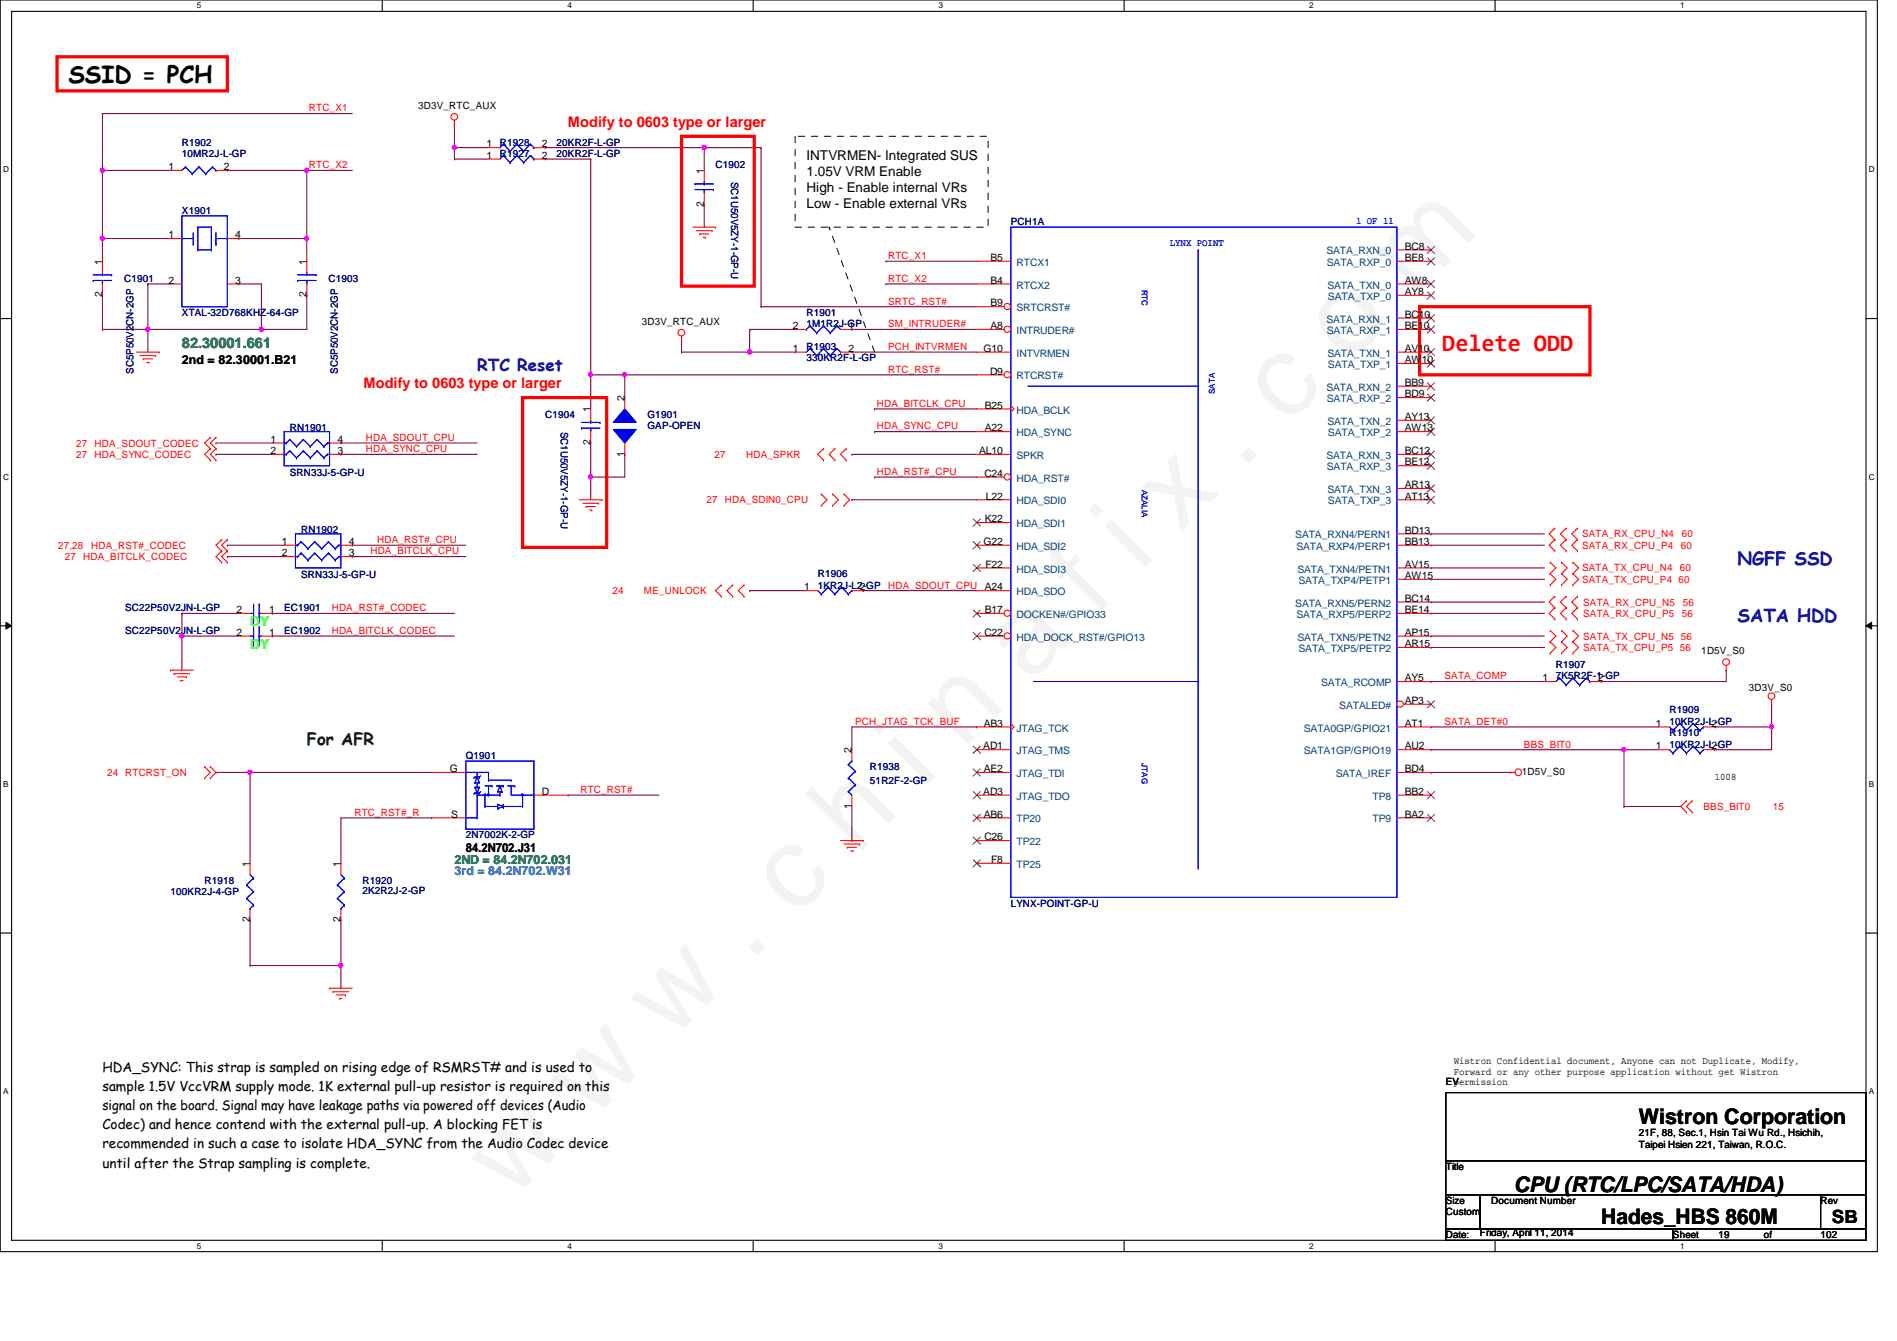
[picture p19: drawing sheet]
<svg xmlns="http://www.w3.org/2000/svg" width="297mm" height="210mm" viewBox="0 0 297 210" stroke-linecap="round" stroke-linejoin="round" font-family="sans-serif">
<defs><g id="words">
<text font-size="17.6" fill="#f0f" x="80.1" y="188" transform="rotate(-45 80.1 188)">w w w . c h i n a f i x . c o m</text>
<text font-size="3.7" x="10.7" y="13">SSID = PCH</text>
<text font-size="3.7" fill="#f00" x="225.8" y="55">Delete ODD</text>
<g font-size="3.3">
<text x="256.6" y="175.9">Wistron Corporation</text>
<text x="237.1" y="186.5">CPU (RTC/LPC/SATA/HDA)</text>
<text x="250.7" y="191.6">Hades_HBS 860M</text>
</g>
<g font-size="2.8" fill="#0000a0">
<text x="272.1" y="88.5">NGFF SSD</text>
<text x="272.1" y="97.4">SATA HDD</text>
</g>
<text font-size="2.8" x="286.8" y="191.4">SB</text>
<text font-size="2.6" fill="#0000a0" x="74.7" y="58">RTC Reset</text>
<text font-size="2.6" fill="#004000" x="48" y="116.7">For AFR</text>
<g font-size="2.3" fill="#f00">
<text x="88.9" y="19.9">Modify to 0603 type or larger</text>
<text x="56.9" y="60.8">Modify to 0603 type or larger</text>
</g>
<text font-size="2.3" fill="#008000" x="28.5" y="54.4">82.30001.661</text>
<g font-size="2.1">
<text x="126.3" y="25.1">INTVRMEN- Integrated SUS</text>
<text x="126.3" y="27.6">1.05V VRM Enable</text>
<text x="126.3" y="30.1">High - Enable internal VRs</text>
<text x="126.3" y="32.6">Low - Enable external VRs</text>
<text x="16" y="167.7">HDA_SYNC: This strap is sampled on rising edge of RSMRST# and is used to</text>
<text x="16" y="170.7">sample 1.5V VccVRM supply mode. 1K external pull-up resistor is required on this</text>
<text x="16" y="173.7">signal on the board. Signal may have leakage paths via powered off devices (Audio</text>
<text x="16" y="176.7">Codec) and hence contend with the external pull-up. A blocking FET is</text>
<text x="16" y="179.7">recommended in such a case to isolate HDA_SYNC from the Audio Codec device</text>
<text x="16" y="182.8">until after the Strap sampling is complete.</text>
</g>
<g font-size="2.1" fill="#0f0">
<text x="39.2" y="98">DY</text>
<text x="39.2" y="101.6">DY</text>
</g>
<g font-size="1.9">
<text x="28.5" y="56.9">2nd = 82.30001.B21</text>
<text x="72.9" y="133.4">84.2N702.J31</text>
</g>
<text font-size="1.9" fill="#008000" x="71.2" y="135.2">2ND = 84.2N702.031</text>
<text font-size="1.9" fill="#0080ff" x="71.2" y="136.9">3rd = 84.2N702.W31</text>
<g font-size="1.6" fill="#f00">
<text x="48.4" y="17.4">RTC_X1</text>
<text x="48.4" y="26.3">RTC_X2</text>
<text x="139.1" y="40.6">RTC_X1</text>
<text x="139.1" y="44.1">RTC_X2</text>
<text x="139.1" y="47.7">SRTC_RST#</text>
<text x="139.1" y="51.2">SM_INTRUDER#</text>
<text x="139.1" y="58.3">RTC_RST#</text>
<text x="139.1" y="54.8">PCH_INTVRMEN</text>
<text x="137.3" y="63.7">HDA_BITCLK_CPU</text>
<text x="11.9" y="69.9">27</text>
<text x="11.9" y="71.7">27</text>
<text x="14.8" y="69.9">HDA_SDOUT_CODEC</text>
<text x="14.8" y="71.7">HDA_SYNC_CODEC</text>
<text x="57.3" y="69">HDA_SDOUT_CPU</text>
<text x="57.3" y="70.8">HDA_SYNC_CPU</text>
<text x="111.9" y="71.7">27</text>
<text x="116.8" y="71.7">HDA_SPKR</text>
<text x="137.3" y="67.2">HDA_SYNC_CPU</text>
<text x="137.3" y="74.3">HDA_RST#_CPU</text>
<text x="110.6" y="78.8">27</text>
<text x="113.5" y="78.8">HDA_SDIN0_CPU</text>
<text x="9.1" y="85.9">27,28</text>
<text x="10.2" y="87.7">27</text>
<text x="13" y="87.7">HDA_BITCLK_CODEC</text>
<text x="14.3" y="85.9">HDA_RST#_CODEC</text>
<text x="58" y="86.8">HDA_BITCLK_CPU</text>
<text x="59.1" y="85">HDA_RST#_CPU</text>
<text x="247.7" y="84.1">SATA_RX_CPU_N4</text>
<text x="247.7" y="85.9">SATA_RX_CPU_P4</text>
<text x="247.7" y="89.5">SATA_TX_CPU_N4 60</text>
<text x="263.2" y="85.9">60</text>
<text x="263.4" y="84.1">60</text>
<text x="51.9" y="95.7">HDA_RST#_CODEC</text>
<text x="95.9" y="93">24</text>
<text x="100.8" y="93">ME_UNLOCK</text>
<text x="139.1" y="92.1">HDA_SDOUT_CPU</text>
<text x="247.7" y="91.2">SATA_TX_CPU_P4 60</text>
<text x="247.9" y="94.8">SATA_RX_CPU_N5</text>
<text x="263.5" y="94.8">56</text>
<text x="51.9" y="99.2">HDA_BITCLK_CODEC</text>
<text x="247.9" y="96.6">SATA_RX_CPU_P5</text>
<text x="247.9" y="100.1">SATA_TX_CPU_N5 56</text>
<text x="247.9" y="101.9">SATA_TX_CPU_P5 56</text>
<text x="263.4" y="96.6">56</text>
<text x="226.2" y="106.3">SATA_COMP</text>
<text x="133.9" y="113.5">PCH_JTAG_TCK_BUF</text>
<text x="226.2" y="113.5">SATA_DET#0</text>
<text x="238.6" y="117">BBS_BIT0</text>
<text x="16.8" y="121.5">24 RTCRST_ON</text>
<text x="90.9" y="124.1">RTC_RST#</text>
<text x="55.5" y="127.7">RTC_RST#_R</text>
<text x="266.7" y="126.8">BBS_BIT0</text>
<text x="277.6" y="126.8">15</text>
</g>
<g font-size="1.6">
<text x="65.5" y="17.1">3D3V_RTC_AUX</text>
<text x="76.2" y="23.1">1</text>
<text x="84.8" y="23.1">2</text>
<text x="26.4" y="26.6">1</text>
<text x="35" y="26.6">2</text>
<text x="76.2" y="24.8">1</text>
<text x="84.8" y="24.8">2</text>
<text x="110.2" y="27.2" transform="rotate(-90 110.2 27.2)">1</text>
<text x="110.2" y="32.3" transform="rotate(-90 110.2 32.3)">2</text>
<text x="16" y="41.4" transform="rotate(-90 16 41.4)">1</text>
<text x="26.4" y="37.3">1</text>
<text x="36.8" y="37.3">4</text>
<text x="48" y="41.4" transform="rotate(-90 48 41.4)">1</text>
<text x="155.1" y="40.9">B5</text>
<text x="220" y="40.9">BE8</text>
<text x="220" y="39.1">BC8</text>
<text x="16" y="46.6" transform="rotate(-90 16 46.6)">2</text>
<text x="26.4" y="44.4">2</text>
<text x="36.8" y="44.4">3</text>
<text x="48" y="46.6" transform="rotate(-90 48 46.6)">2</text>
<text x="155.1" y="48">B9</text>
<text x="155.1" y="44.4">B4</text>
<text x="220" y="46.2">AY8</text>
<text x="220" y="44.4">AW8</text>
<text x="100.5" y="50.9">3D3V_RTC_AUX</text>
<text x="124.2" y="51.5">2</text>
<text x="132.8" y="51.5">1</text>
<text x="155.1" y="51.5">A8</text>
<text x="220" y="49.7">BC10</text>
<text x="220" y="51.5">BE10</text>
<text x="124.2" y="55.1">1</text>
<text x="132.8" y="55.1">2</text>
<text x="154" y="55.1">G10</text>
<text x="155" y="58.6">D9</text>
<text x="220" y="56.9">AW10</text>
<text x="220" y="55.1">AV10</text>
<text x="92.5" y="64.6" transform="rotate(-90 92.5 64.6)">1</text>
<text x="97.8" y="62.8" transform="rotate(-90 97.8 62.8)">2</text>
<text x="154.2" y="64">B25</text>
<text x="220" y="65.7">AY13</text>
<text x="220" y="60.4">BB9</text>
<text x="220" y="62.2">BD9</text>
<text x="42.4" y="69.3">1</text>
<text x="42.4" y="71.1">2</text>
<text x="52.8" y="71.1">3</text>
<text x="52.8" y="69.3">4</text>
<text x="92.5" y="69.7" transform="rotate(-90 92.5 69.7)">2</text>
<text x="97.8" y="71.5" transform="rotate(-90 97.8 71.5)">1</text>
<text x="153.3" y="71.1">AL10</text>
<text x="154.2" y="67.5">A22</text>
<text x="220" y="71.1">BC12</text>
<text x="220" y="67.5">AW13</text>
<text x="154.1" y="74.6">C24</text>
<text x="220" y="72.9">BE12</text>
<text x="220" y="76.4">AR13</text>
<text x="154.2" y="81.7">K22</text>
<text x="154.4" y="78.2">L22</text>
<text x="220" y="83.5">BD13</text>
<text x="220" y="78.2">AT13</text>
<text x="44.2" y="85.3">1</text>
<text x="44.2" y="87.1">2</text>
<text x="54.6" y="87.1">3</text>
<text x="54.6" y="85.3">4</text>
<text x="154" y="85.3">G22</text>
<text x="154.3" y="88.9">F22</text>
<text x="220" y="88.9">AV15</text>
<text x="220" y="85.3">BB13</text>
<text x="37" y="96">2</text>
<text x="42.2" y="96">1</text>
<text x="125.9" y="92.4">1</text>
<text x="134.6" y="92.4">2</text>
<text x="154.2" y="92.4">A24</text>
<text x="154.2" y="96">B17</text>
<text x="220" y="96">BE14</text>
<text x="220" y="94.2">BC14</text>
<text x="220" y="90.6">AW15</text>
<text x="37" y="99.5">2</text>
<text x="42.2" y="99.5">1</text>
<text x="154.1" y="99.5">C22</text>
<text x="220" y="101.3">AR15</text>
<text x="220" y="99.5">AP15</text>
<text x="220" y="106.6">AY5</text>
<text x="241.5" y="106.6">1</text>
<text x="250.2" y="106.6">2</text>
<text x="266.4" y="102.4">1D5V_S0</text>
<text x="154" y="113.7">AB3</text>
<text x="220" y="113.7">AT1</text>
<text x="220" y="110.2">AP3</text>
<text x="259.3" y="113.7">1</text>
<text x="268" y="113.7">2</text>
<text x="273.9" y="108.1">3D3V_S0</text>
<text x="133.3" y="117.9" transform="rotate(-90 133.3 117.9)">2</text>
<text x="154" y="117.3">AD1</text>
<text x="220" y="117.3">AU2</text>
<text x="259.3" y="117.3">1</text>
<text x="268" y="117.3">2</text>
<text x="70.4" y="120.9">G</text>
<text x="84.8" y="124.4">D</text>
<text x="154" y="124.4">AD3</text>
<text x="154" y="120.9">AE2</text>
<text x="220" y="120.9">BD4</text>
<text x="220" y="124.4">BB2</text>
<text x="238.3" y="121.3">1D5V_S0</text>
<text x="268.5" y="122.1">1008</text>
<text x="70.7" y="128">S</text>
<text x="133.3" y="126.6" transform="rotate(-90 133.3 126.6)">1</text>
<text x="154" y="128">AB6</text>
<text x="154.1" y="131.5">C26</text>
<text x="220" y="128">BA2</text>
<text x="39.1" y="135.7" transform="rotate(-90 39.1 135.7)">1</text>
<text x="53.3" y="135.7" transform="rotate(-90 53.3 135.7)">1</text>
<text x="155.2" y="135.1">F8</text>
<text x="39.1" y="144.4" transform="rotate(-90 39.1 144.4)">2</text>
<text x="53.3" y="144.4" transform="rotate(-90 53.3 144.4)">2</text>
<text x="227.6" y="166.6">Wistron Confidential document, Anyone can not Duplicate, Modify,</text>
<text x="226.4" y="169.8">EV</text>
<text x="227.6" y="168.2">Forward or any other purpose application without get Wistron</text>
<text x="227.6" y="169.9">permission</text>
<text x="256.6" y="177.8">21F, 88, Sec.1, Hsin Tai Wu Rd., Hsichih,</text>
<text x="256.6" y="179.6">Taipei Hsien 221, Taiwan, R.O.C.</text>
<text x="226.4" y="183.1">Title</text>
<text x="226.4" y="188.5">Size</text>
<text x="226.4" y="190.2">Custom</text>
<text x="233.5" y="188.5">Document Number</text>
<text x="285.1" y="188.5">Rev</text>
<text x="226.4" y="193.8">Date:</text>
<text x="231.7" y="193.5">Friday, April 11, 2014</text>
<text x="262" y="193.8">Sheet</text>
<text x="269.1" y="193.8">19</text>
<text x="276.2" y="193.8">of</text>
<text x="285.1" y="193.8">102</text>
</g>
<g font-size="1.6" fill="#000080">
<text x="28.5" y="22.8">R1902</text>
<text x="78.3" y="22.8">R1928</text>
<text x="87.2" y="22.8">20KR2F-L-GP</text>
<text x="28.5" y="24.6">10MR2J-L-GP</text>
<text x="78.3" y="24.6">R1927</text>
<text x="87.2" y="24.6">20KR2F-L-GP</text>
<text x="112.1" y="26.3">C1902</text>
<text x="114.5" y="28.4" transform="rotate(90 114.5 28.4)">SC1U50V5ZY-1-GP-U</text>
<text x="28.5" y="33.4">X1901</text>
<text x="158.3" y="35.2">PCH1A</text>
<text x="19.4" y="44.1">C1901</text>
<text x="51.4" y="44.1">C1903</text>
<text x="28.5" y="49.4">XTAL-32D768KHZ-64-GP</text>
<text x="126.3" y="49.4">R1901</text>
<text x="126.3" y="51.2">1M1R2J-GP</text>
<text x="20.9" y="58.5" transform="rotate(-90 20.9 58.5)">SC5P50V2CN-2GP</text>
<text x="52.9" y="58.5" transform="rotate(-90 52.9 58.5)">SC5P50V2CN-2GP</text>
<text x="126.3" y="54.8">R1903</text>
<text x="126.3" y="56.6">330KR2F-L-GP</text>
<text x="85.4" y="65.4">C1904</text>
<text x="101.4" y="65.4">G1901</text>
<text x="45.4" y="67.4">RN1901</text>
<text x="87.8" y="67.6" transform="rotate(90 87.8 67.6)">SC1U50V5ZY-1-GP-U</text>
<text x="101.4" y="67.2">GAP-OPEN</text>
<text x="45.4" y="74.5">SRN33J-5-GP-U</text>
<text x="47.2" y="83.4">RN1902</text>
<text x="19.6" y="95.7">SC22P50V2JN-L-GP</text>
<text x="44.5" y="95.7">EC1901</text>
<text x="47.2" y="90.5">SRN33J-5-GP-U</text>
<text x="128.1" y="90.3">R1906</text>
<text x="128.1" y="92.1">1KR2J-L2-GP</text>
<text x="19.6" y="99.2">SC22P50V2JN-L-GP</text>
<text x="44.5" y="99.2">EC1902</text>
<text x="243.6" y="104.6">R1907</text>
<text x="243.6" y="106.3">7K5R2F-1-GP</text>
<text x="261.4" y="111.7">R1909</text>
<text x="261.4" y="113.5">10KR2J-L-GP</text>
<text x="72.9" y="118.8">Q1901</text>
<text x="261.4" y="115.2">R1910</text>
<text x="261.4" y="117">10KR2J-L-GP</text>
<text x="136.2" y="120.6">R1938</text>
<text x="136.2" y="122.7">51R2F-2-GP</text>
<text x="72.9" y="131.2">2N7002K-2-GP</text>
<text x="26.7" y="140.1">100KR2J-4-GP</text>
<text x="32" y="138.3">R1918</text>
<text x="56.8" y="138.3">R1920</text>
<text x="56.8" y="140">2K2R2J-2-GP</text>
<text x="158.3" y="141.9">LYNX-POINT-GP-U</text>
</g>
<g font-size="1.6" fill="#00f">
<text x="212.3" y="35">1 OF 11</text>
<text x="183.2" y="38.6">LYNX POINT</text>
</g>
<g font-size="1.6" fill="#004080">
<text x="159.2" y="41.6">RTCX1</text>
<text x="207.7" y="39.8">SATA_RXN_0</text>
<text x="207.8" y="41.6">SATA_RXP_0</text>
<text x="159.2" y="45.2">RTCX2</text>
<text x="207.9" y="45.2">SATA_TXN_0</text>
<text x="207.9" y="46.9">SATA_TXP_0</text>
<text x="159.2" y="52.3">INTRUDER#</text>
<text x="159.2" y="48.7">SRTCRST#</text>
<text x="207.7" y="50.5">SATA_RXN_1</text>
<text x="207.8" y="52.3">SATA_RXP_1</text>
<text x="159.2" y="59.4">RTCRST#</text>
<text x="159.2" y="55.8">INTVRMEN</text>
<text x="207.9" y="55.8">SATA_TXN_1</text>
<text x="207.9" y="57.6">SATA_TXP_1</text>
<text x="159.2" y="64.7">HDA_BCLK</text>
<text x="207.7" y="61.2">SATA_RXN_2</text>
<text x="207.8" y="62.9">SATA_RXP_2</text>
<text x="159.2" y="71.8">SPKR</text>
<text x="159.2" y="68.3">HDA_SYNC</text>
<text x="207.7" y="71.8">SATA_RXN_3</text>
<text x="207.9" y="66.5">SATA_TXN_2</text>
<text x="207.9" y="68.3">SATA_TXP_2</text>
<text x="159.2" y="75.4">HDA_RST#</text>
<text x="207.8" y="73.6">SATA_RXP_3</text>
<text x="207.9" y="77.2">SATA_TXN_3</text>
<text x="159.2" y="82.5">HDA_SDI1</text>
<text x="159.2" y="79">HDA_SDI0</text>
<text x="207.9" y="79">SATA_TXP_3</text>
<text x="159.2" y="86.1">HDA_SDI2</text>
<text x="159.2" y="89.6">HDA_SDI3</text>
<text x="202.8" y="84.3">SATA_RXN4/PERN1</text>
<text x="203" y="86.1">SATA_RXP4/PERP1</text>
<text x="203.2" y="89.6">SATA_TXN4/PETN1</text>
<text x="159.2" y="93.2">HDA_SDO</text>
<text x="202.8" y="95">SATA_RXN5/PERN2</text>
<text x="203.3" y="91.4">SATA_TXP4/PETP1</text>
<text x="159.2" y="100.3">HDA_DOCK_RST#/GPIO13</text>
<text x="159.2" y="96.7">DOCKEN#/GPIO33</text>
<text x="203" y="96.7">SATA_RXP5/PERP2</text>
<text x="203.2" y="100.3">SATA_TXN5/PETN2</text>
<text x="203.3" y="102.1">SATA_TXP5/PETP2</text>
<text x="206.9" y="107.4">SATA_RCOMP</text>
<text x="209.7" y="111">SATALED#</text>
<text x="159.2" y="118.1">JTAG_TMS</text>
<text x="159.2" y="114.5">JTAG_TCK</text>
<text x="204.2" y="114.5">SATA0GP/GPIO21</text>
<text x="204.2" y="118.1">SATA1GP/GPIO19</text>
<text x="159.2" y="121.6">JTAG_TDI</text>
<text x="159.2" y="125.2">JTAG_TDO</text>
<text x="209.2" y="121.6">SATA_IREF</text>
<text x="214.9" y="125.2">TP8</text>
<text x="159.2" y="128.7">TP20</text>
<text x="214.9" y="128.7">TP9</text>
<text x="159.2" y="135.8">TP25</text>
<text x="159.2" y="132.3">TP22</text>
</g>
<g font-size="1.3">
<text x="30.8" y="1.3">5</text>
<text x="88.9" y="1.3">4</text>
<text x="146.9" y="1.3">3</text>
<text x="205" y="1.3">2</text>
<text x="263.1" y="1.3">1</text>
<text x=".5" y="27">D</text>
<text x="292.6" y="27">D</text>
<text x=".5" y="75.1">C</text>
<text x="292.6" y="75.1">C</text>
<text x=".5" y="123.1">B</text>
<text x="292.6" y="123.1">B</text>
<text x=".5" y="171.2">A</text>
<text x="292.6" y="171.2">A</text>
<text x="30.8" y="195.5">5</text>
<text x="88.9" y="195.5">4</text>
<text x="146.9" y="195.5">3</text>
<text x="205" y="195.5">2</text>
<text x="263.1" y="195.5">1</text>
</g>
<g font-size="1.3" fill="#00f">
<text x="178.8" y="45.3" transform="rotate(90 178.8 45.3)">RTC</text>
<text x="190.2" y="61.7" transform="rotate(-90 190.2 61.7)">SATA</text>
<text x="178.8" y="76.6" transform="rotate(90 178.8 76.6)">AZALIA</text>
<text x="178.8" y="119.5" transform="rotate(90 178.8 119.5)">JTAG</text>
</g>
</g></defs>
<path d="M0 0h294v195.9h-294zM1.8 1.8h290.4v192.3h-290.4z" fill="none" stroke="#000" stroke-width=".17"/>
<g fill="#fff">
<path d="M30.8 .2h.7v1.4h-.7z"/>
<path d="M30.8 194.3h.7v1.4h-.7z"/>
</g>
<path d="M59.9 0v1.8M59.9 194.1v1.8" fill="none" stroke="#000" stroke-width=".17"/>
<g fill="#fff">
<path d="M88.9 .2h.6v1.4h-.6z"/>
<path d="M88.9 194.3h.6v1.4h-.6z"/>
</g>
<path d="M117.9 0v1.8M117.9 194.1v1.8" fill="none" stroke="#000" stroke-width=".17"/>
<g fill="#fff">
<path d="M146.9 .2h.7v1.4h-.7z"/>
<path d="M146.9 194.3h.7v1.4h-.7z"/>
</g>
<path d="M176 0v1.8M176 194.1v1.8" fill="none" stroke="#000" stroke-width=".17"/>
<g fill="#fff">
<path d="M205 .2h.7v1.4h-.7z"/>
<path d="M205 194.3h.7v1.4h-.7z"/>
</g>
<path d="M234.1 0v1.8M234.1 194.1v1.8" fill="none" stroke="#000" stroke-width=".17"/>
<g fill="#fff">
<path d="M263.1 .2h.7v1.4h-.7z"/>
<path d="M263.1 194.3h.7v1.4h-.7z"/>
<path d="M.5 25.8h.9v1.4h-.9z"/>
<path d="M292.6 25.8h.9v1.4h-.9z"/>
<path d="M.5 73.9h.9v1.4h-.9z"/>
<path d="M292.6 73.9h.9v1.4h-.9z"/>
</g>
<path d="M0 49.9h1.8M292.2 49.9h1.8" fill="none" stroke="#000" stroke-width=".17"/>
<g fill="#fff">
<path d="M.5 122h.8v1.4h-.8z"/>
<path d="M292.6 122h.9v1.4h-.9z"/>
</g>
<path d="M0 98h1.8M292.2 98h1.8" fill="none" stroke="#000" stroke-width=".17"/>
<path d="M.9 97.4l.9 .6-.9 .5zM292.2 98l.9-.6v1.1z" fill="#000"/>
<path d="M.9 97.4l.9 .6-.9 .5zM292.2 98l.9-.6v1.1z" fill="none" stroke="#000" stroke-width=".16"/>
<g fill="#fff">
<path d="M.5 170.1h.8v1.4h-.8z"/>
<path d="M292.6 170.1h.9v1.4h-.9z"/>
</g>
<path d="M0 146h1.8M292.2 146h1.8" fill="none" stroke="#000" stroke-width=".17"/>
<g fill="none" stroke="#800040" stroke-width=".17">
<path d="M92.5 24.9v33.8M33.8 69.3h.1M33.8 69.3h8.9M53.4 69.3h.1M53.4 69.3h21.3M28.5 96h.1M28.5 96h8.9M28.5 96v3.6M42.7 96h.1M42.7 96h28.5M224.1 117.3h30.2M250.7 106.7h.1"/>
<path d="M254.3 117.3h.1M254.3 117.3v8.9M270.3 104.9h.1M270.3 104.9v1.8h-19.6M33.8 120.9h.1M33.8 120.9h33.8M39.2 120.9h.1M39.2 120.9v14.2M254.3 126.2h.1M254.3 126.2h8.9M39.2 144h.1M39.2 144v7.1"/>
</g>
<circle cx="39.1" cy="120.9" r=".32" fill="#f0f"/>
<circle cx="39.1" cy="120.9" r=".32" fill="none" stroke="#f0f" stroke-width=".17"/>
<path d="M39.2 151.1h.1M53.4 144h.1M53.4 144v7.1h-14.2" fill="none" stroke="#800040" stroke-width=".17"/>
<circle cx="53.4" cy="151.1" r=".32" fill="#f0f"/>
<circle cx="53.4" cy="151.1" r=".32" fill="none" stroke="#f0f" stroke-width=".17"/>
<g fill="none" stroke="#800040" stroke-width=".17">
<path d="M16 17.8h.1M16 17.8v8.9M71.2 23.1h.1M71.2 23.1v1.8M119.2 23.1h.1M119.2 23.1v24.9M16 51.6h.1M23.2 44.4h.1M23.2 51.6h.1M23.2 44.4v7.2M40.9 44.4h.1M40.9 44.4v7.2h-24.9"/>
<path d="M48 46.2h.1M48 46.2v5.4M35.6 85.3h.1M35.6 87.1h.1M35.6 85.3h8.9M35.6 87.1h8.9M55.2 85.3h.1M55.2 87.1h.1M55.2 85.3h17.7M55.2 87.1h17.7M224.1 106.7h17.7M224.1 113.8h35.5"/>
<path d="M53.4 151.1h.1M53.4 151.1v3.6"/>
</g>
<circle cx="40.9" cy="51.5" r=".32" fill="#f0f"/>
<circle cx="40.9" cy="51.5" r=".32" fill="none" stroke="#f0f" stroke-width=".17"/>
<circle cx="23.1" cy="51.5" r=".32" fill="#f0f"/>
<circle cx="23.1" cy="51.5" r=".32" fill="none" stroke="#f0f" stroke-width=".17"/>
<path d="M16 17.8h.1M16 17.8h39.2M16 26.7h.1M16 37.3h.1M16 26.7h10.7M16 37.3v3.6M35.6 26.7h.1M35.6 26.7h19.6M48 26.7h.1" fill="none" stroke="#800040" stroke-width=".17"/>
<circle cx="16" cy="37.3" r=".32" fill="#f0f"/>
<circle cx="16" cy="37.3" r=".32" fill="none" stroke="#f0f" stroke-width=".17"/>
<path d="M48 37.3h.1M48 37.3v3.6" fill="none" stroke="#800040" stroke-width=".17"/>
<circle cx="48" cy="37.3" r=".32" fill="#f0f"/>
<circle cx="48" cy="37.3" r=".32" fill="none" stroke="#f0f" stroke-width=".17"/>
<path d="M48 26.7h.1M48 26.7v10.6M16 46.2h.1M16 46.2v5.4M23.2 51.6h.1M23.2 51.6v3.5M40.9 51.6h.1M40.9 51.6h7.1M97.8 58.7h55.1" fill="none" stroke="#800040" stroke-width=".17"/>
<circle cx="48" cy="26.6" r=".32" fill="#f0f"/>
<circle cx="48" cy="26.6" r=".32" fill="none" stroke="#f0f" stroke-width=".17"/>
<path d="M16 37.3h.1M16 26.7h.1M16 37.3h10.7M16 26.7v10.6M110.3 23.1h.1M110.3 23.1h8.9M23.2 44.4h.1M23.2 44.4h3.5" fill="none" stroke="#800040" stroke-width=".17"/>
<circle cx="16" cy="26.6" r=".32" fill="#f0f"/>
<circle cx="16" cy="26.6" r=".32" fill="none" stroke="#f0f" stroke-width=".17"/>
<path d="M71.2 19.6h.1M71.2 19.6v3.5M37.4 37.3h.1M37.4 37.3h10.6M71.2 23.1h.1M71.2 23.1h5.3M37.4 44.4h.1M37.4 44.4h3.5M119.2 48h33.7" fill="none" stroke="#800040" stroke-width=".17"/>
<circle cx="71.1" cy="23.1" r=".32" fill="#f0f"/>
<circle cx="71.1" cy="23.1" r=".32" fill="none" stroke="#f0f" stroke-width=".17"/>
<path d="M85.4 23.1h.1M85.4 23.1h24.9M110.3 23.1h.1M110.3 23.1v3.6" fill="none" stroke="#800040" stroke-width=".17"/>
<circle cx="110.3" cy="23.1" r=".32" fill="#f0f"/>
<circle cx="110.3" cy="23.1" r=".32" fill="none" stroke="#f0f" stroke-width=".17"/>
<path d="M254.3 117.3h.1M254.3 117.3h5.3M277.4 110.2h.1M277.4 110.2v3.6" fill="none" stroke="#800040" stroke-width=".17"/>
<circle cx="254.3" cy="117.3" r=".32" fill="#f0f"/>
<circle cx="254.3" cy="117.3" r=".32" fill="none" stroke="#f0f" stroke-width=".17"/>
<path d="M268.5 117.3h.1M277.4 113.8h.1M277.4 113.8v3.5h-8.9" fill="none" stroke="#800040" stroke-width=".17"/>
<circle cx="277.4" cy="113.8" r=".32" fill="#f0f"/>
<circle cx="277.4" cy="113.8" r=".32" fill="none" stroke="#f0f" stroke-width=".17"/>
<path d="M28.5 99.6h.1M28.5 99.6h8.9M42.7 99.6h.1M42.7 99.6h28.5" fill="none" stroke="#800040" stroke-width=".17"/>
<circle cx="28.5" cy="99.5" r=".32" fill="#f0f"/>
<circle cx="28.5" cy="99.5" r=".32" fill="none" stroke="#f0f" stroke-width=".17"/>
<g fill="none" stroke="#800040" stroke-width=".17">
<path d="M33.8 71.1h.1M33.8 71.1h8.9M53.4 71.1h.1M53.4 71.1h21.3M28.5 99.6h.1M28.5 99.6v5.3M224.1 88.9h17.7M224.1 90.7h17.7M224.1 83.6h17.7M224.1 85.3h17.7M224.1 99.6h17.7M224.1 94.2h17.7"/>
<path d="M224.1 96h17.7M224.1 101.3h17.7M268.5 113.8h.1M268.5 113.8h8.9M53.4 135.1h.1M67.6 128h-14.2v7.1"/>
</g>
<g fill="none" stroke="#f00" stroke-width=".17">
<path d="M71.2 19.6h.1M71.2 18.8v.8M26.7 26.7h1.8M26.7 37.3h1.8M33.8 26.7h1.8M35.6 37.3h1.8M76.5 23.1h1.8M83.6 23.1h1.8M16 40.9v1.8M16 44.4v1.8M21.4 55.1h3.5M21.9 55.7h2.5"/>
<path d="M22.4 56.2h.1M22.4 56.2h1.5M23 56.7h.3M23.3 56.7h.1M24.4 55.7h.1M24.9 55.1h.1M26.7 44.4h1.8M35.6 44.4h1.8M48 40.9v1.8M48 44.4v1.8M32.9 68.5h.1M32.9 70.2h.1"/>
<path d="M32.9 72h.1M32.9 68.5l-.9 .8 .9 .9M32.9 70.2l-.9 .9 .9 .9M33.8 68.5h.1M33.8 70.2h.1M33.8 72h.1M33.8 68.5l-.9 .8 .9 .9M33.8 70.2l-.9 .9 .9 .9M42.7 69.3h1.8M42.7 71.1h1.8M51.6 69.3h1.8M51.6 71.1h1.8"/>
<path d="M34.7 86.2h.1M34.7 88h.1M34.7 84.5h.1M34.7 86.2l-.9 .9 .9 .9M34.7 84.5l-.9 .8 .9 .9M35.6 86.2h.1M35.6 88h.1M35.6 84.5h.1M35.6 86.2l-.9 .9 .9 .9M35.6 84.5l-.9 .8 .9 .9M37.4 96h1.8M37.4 99.6h1.8"/>
<path d="M40.9 96h1.8M40.9 99.6h1.8M44.5 85.3h1.8M44.5 87.1h1.8M53.4 85.3h1.8M53.4 87.1h1.8M242.7 89.8h.1M242.7 88h.1M242.7 91.6h.1M242.7 98.7h.1M242.7 89.8l.9 .9-.9 .9M242.7 88l.9 .9-.9 .9"/>
<path d="M242.7 98.7l.9 .9-.9 .9M243.5 84.5h.1M243.5 82.7h.1M243.5 86.2h.1M243.5 95.1h.1M243.5 93.3h.1M243.5 96.9h.1M243.5 84.5l-.9 .8 .9 .9M243.5 82.7l-.9 .9 .9 .9M243.5 95.1l-.9 .9 .9 .9M243.5 93.3l-.9 .9 .9 .9M244.5 88h.1"/>
<path d="M244.5 89.8h.1M244.5 91.6h.1M244.5 98.7h.1M244.5 88l.9 .9-.9 .9M244.5 89.8l.9 .9-.9 .9M244.5 98.7l.9 .9-.9 .9M245.2 82.7h.1M245.2 84.5h.1M245.2 86.2h.1M245.2 93.3h.1M245.2 95.1h.1M245.2 96.9h.1"/>
<path d="M245.2 82.7l-.9 .9 .9 .9M245.2 84.5l-.9 .8 .9 .9M245.2 93.3l-.9 .9 .9 .9M245.2 95.1l-.9 .9 .9 .9M246.3 89.8h.1M246.3 88h.1M246.3 91.6h.1M246.3 98.7h.1M246.3 88l.9 .9-.9 .9M246.3 89.8l.9 .9-.9 .9M246.3 98.7l.9 .9-.9 .9M247 84.5h.1"/>
<path d="M247 82.7h.1M247 86.2h.1M247 95.1h.1M247 93.3h.1M247 96.9h.1M247 84.5l-.9 .8 .9 .9M247 82.7l-.9 .9 .9 .9M247 95.1l-.9 .9 .9 .9M247 93.3l-.9 .9 .9 .9M26.7 104.9h.1M26.7 104.9h3.6M27.3 105.5h.1"/>
<path d="M27.3 105.5h2.4M27.8 106h1.4M28.3 106.5h.1M28.3 106.5h.4M29.2 106h.1M241.8 106.7h1.8M242.7 100.5h.1M242.7 102.2h.1M242.7 100.5l.9 .8-.9 .9M244.5 100.5h.1M244.5 102.2h.1M244.5 100.5l.9 .8-.9 .9"/>
<path d="M246.3 100.5h.1M246.3 102.2h.1M246.3 100.5l.9 .8-.9 .9M249 106.7h1.7M259.6 117.3h1.8M259.6 113.8h1.8M266.7 117.3h1.8M266.7 113.8h1.8M270.3 104.9h.1M270.3 104.2v.7M277.4 110.2h.1M277.4 109.5v.7"/>
<path d="M32 120h.1M32 121.8h.1M32 120l.9 .9-.9 .9M32.9 121.8h.1M32.9 120h.1M32.9 120l.9 .9-.9 .9M39.2 135.1v1.8M53.4 135.1v1.8M264.1 125.3h.1M264.1 127.1h.1M264.1 125.3l-.9 .9 .9 .9M265 127.1h.1"/>
<path d="M265 125.3h.1M265 125.3l-.9 .9 .9 .9M39.2 142.2v1.8M51.6 154.7h.1M51.6 154.7h3.6M52.2 155.2h.1M52.2 155.2h2.4M52.7 155.7h1.4M53.2 156.3h.1M53.2 156.3h.3M53.4 142.2v1.8M54.1 155.7h.1"/>
<circle cx="71.1" cy="18.3" r=".52"/>
<circle cx="270.3" cy="103.6" r=".52"/>
<circle cx="277.4" cy="109" r=".52"/>
<circle cx="237.7" cy="120.9" r=".52"/>
</g>
<path d="M226.4 171h65.8v10.7h-65.8zM226.4 181.7h65.8v5.3h-65.8zM226.4 192.4h35.6v1.7h-35.6zM231.7 187h53.4v5.4h-53.4zM262 192.4h30.2v1.7h-30.2zM285.1 187h7.1v5.4h-7.1z" fill="none" stroke="#000" stroke-width=".17"/>
<path d="M124.5 21.3h30.2v14.3h-30.2z" fill="none" stroke="#000" stroke-width=".16" stroke-dasharray="1 1 1 1 1 1 1 1"/>
<path d="M8.9 8.9h26.7v5.3h-26.7zM106.7 21.3h11.4v23.5h-11.4zM222.3 48h26.7v10.7h-26.7z" fill="none" stroke="#f00" stroke-width=".51"/>
<g fill="none" stroke="#00f" stroke-width=".17">
<path d="M28.5 33.8h7.1v14.2h-7.1zM28.5 37.3h.1M28.5 37.3h1.8M29 26.1h.1M29 26.1l-.5 .6M29 26.1l1.1 1.1M30.1 27.2h.1M30.3 38.2h.1M30.3 36.4v1.8M31 39.1h.1M31 35.6h.1M31 35.6v3.5"/>
<path d="M31 35.6h2.1M31 39.1h2.1M31.2 26.1h.1M31.2 26.1l-1.1 1.1M31.2 26.1l1 1.1M32.2 27.2h.1M33.1 35.6h.1M33.1 39.1h.1M33.1 35.6v3.5M33.3 26.1h.1M33.3 26.1l-1.1 1.1M33.3 26.1l.5 .6"/>
<path d="M33.8 26.7h.1M33.8 38.2h.1M33.8 37.3h.1M33.8 36.4v1.8M33.8 37.3h1.8M78.8 22.6h.1M78.8 22.6l-.5 .5M78.8 22.6l1.1 1.1M79.9 23.7h.1M80.9 22.6h.1M80.9 22.6l-1 1.1M80.9 22.6l1.1 1.1"/>
<path d="M82 23.7h.1M83.1 22.6h.1M83.1 22.6l-1.1 1.1M83.1 22.6l.5 .5M83.6 23.1h.1M158.3 35.6h60.4v104.9h-60.4zM14.6 43.9h.1M14.6 43h2.9M14.6 43.9h2.9M16 43h.1M16 43.9h.1M16 42.7v.3"/>
<path d="M16 43.9v.5M17.5 43h.1M46.6 43.9h.1M46.6 43h2.9M46.6 43.9h2.9M48 43h.1M48 43.9h.1M48 42.7v.3M48 43.9v.5M49.5 43h.1M44.5 67.6h7.1v5.3h-7.1zM44.5 71.1h.1"/>
<path d="M44.5 69.3h.3M44.5 71.1h.3M44.8 69.3h.1M44.8 71.1h.1M45.4 68.8h.1M45.4 70.6h.1M45.4 68.8l-.6 .5M45.4 68.8l1 1.1M45.4 70.6l1 1.1M45.4 70.6l-.6 .5M46.4 69.9h.1M46.4 71.7h.1"/>
<path d="M47.5 68.8h.1M47.5 70.6h.1M47.5 68.8l-1.1 1.1M47.5 68.8l1.1 1.1M47.5 70.6l1.1 1.1M47.5 70.6l-1.1 1.1M48.6 69.9h.1M48.6 71.7h.1M49.7 68.8h.1M49.7 70.6h.1M49.7 68.8l-1.1 1.1M49.7 68.8l1 1.1"/>
<path d="M49.7 70.6l1 1.1M49.7 70.6l-1.1 1.1M50.7 69.9h.1M50.7 71.7h.1M51.3 69.3h.1M51.3 71.1h.1M51.3 69.3h.3M51.3 69.3l-.6 .6M51.3 71.1h.3M51.3 71.1l-.6 .6M51.6 69.3h.1M39.2 96h.5"/>
<path d="M39.2 99.6h.5M39.7 96h.1M39.7 97.5h.1M39.7 99.6h.1M39.7 94.6v2.9M39.7 98.1v2.9M40.6 96h.1M40.6 94.6h.1M40.6 99.6h.1M40.6 98.1h.1M40.6 96h.3M40.6 94.6v2.9"/>
<path d="M40.6 98.1v2.9M40.6 99.6h.3M46.3 83.6h7.1v5.3h-7.1zM46.3 87.1h.1M46.3 85.3h.3M46.3 87.1h.3M46.6 85.3h.1M46.6 87.1h.1M47.2 84.8h.1M47.2 86.6h.1M47.2 84.8l-.6 .5M47.2 84.8l1 1.1"/>
<path d="M47.2 86.6l1 1.1M47.2 86.6l-.6 .5M48.2 85.9h.1M48.2 87.7h.1M49.3 84.8h.1M49.3 86.6h.1M49.3 84.8l-1.1 1.1M49.3 84.8l1.1 1.1M49.3 86.6l1.1 1.1M49.3 86.6l-1.1 1.1M50.4 85.9h.1M50.4 87.7h.1"/>
<path d="M51.4 84.8h.1M51.4 86.6h.1M51.4 84.8l-1 1.1M51.4 84.8l1.1 1.1M51.4 86.6l1.1 1.1M51.4 86.6l-1 1.1M52.5 85.9h.1M52.5 87.7h.1M53 85.3h.1M53 87.1h.1M53 85.3h.4M53 85.3l-.5 .6"/>
<path d="M53 87.1h.4M53 87.1l-.5 .6M53.4 85.3h.1M39.7 101h.1M244.2 106.1h.1M244.2 106.1l-.6 .6M244.2 106.1l1 1.1M245.2 107.2h.1M246.3 106.1h.1M246.3 106.1l-1.1 1.1M246.3 106.1l1.1 1.1M247.4 107.2h.1"/>
<path d="M248.4 106.1h.1M248.4 106.1l-1 1.1M248.4 106.1l.6 .6M249 106.7h.1M261.4 117.3l.6 .6M261.4 113.8l.6 .5M262 117.9h.1M262 114.3h.1M263 116.8h.1M263 113.2h.1M263 116.8l-1 1.1M263 116.8l1.1 1.1"/>
<path d="M263 113.2l-1 1.1M263 113.2l1.1 1.1M264.1 117.9h.1M264.1 114.3h.1M265.1 116.8h.1M265.1 113.2h.1M265.1 116.8l-1 1.1M265.1 116.8l1.1 1.1M265.1 113.2l-1 1.1M265.1 113.2l1.1 1.1M266.2 117.9h.1M266.2 114.3h.1"/>
<path d="M266.7 117.3h.1M266.7 113.8h.1M266.7 117.3l-.5 .6M266.7 113.8l-.5 .5M38.6 138.5h.1M38.6 138.5l1.1 1.1M39.2 136.9l.5 .6M39.7 137.5h.1M39.7 139.6h.1M39.7 137.5l-1.1 1M39.7 139.6l-1.1 1M52.8 138.5h.1"/>
<path d="M52.8 138.5l1.1 1.1M53.4 136.9l.5 .6M53.9 137.5h.1M53.9 139.6h.1M53.9 137.5l-1.1 1M53.9 139.6l-1.1 1M38.6 140.6h.1M38.6 140.6l1.1 1.1M39.2 142.2h.1M39.7 141.7h.1M39.7 141.7l-.5 .5M52.8 140.6h.1"/>
<path d="M52.8 140.6l1.1 1.1M53.4 142.2h.1M53.9 141.7h.1M53.9 141.7l-.5 .5"/>
</g>
<path d="M187.6 39.1v96.9" fill="none" stroke="#00f" stroke-width=".16"/>
<circle cx="39.1" cy="120.9" r=".32" fill="#f0f"/>
<circle cx="39.1" cy="120.9" r=".32" fill="none" stroke="#f0f" stroke-width=".17"/>
<circle cx="53.4" cy="151.1" r=".32" fill="#f0f"/>
<circle cx="53.4" cy="151.1" r=".32" fill="none" stroke="#f0f" stroke-width=".17"/>
<circle cx="40.9" cy="51.5" r=".32" fill="#f0f"/>
<circle cx="40.9" cy="51.5" r=".32" fill="none" stroke="#f0f" stroke-width=".17"/>
<circle cx="23.1" cy="51.5" r=".32" fill="#f0f"/>
<circle cx="23.1" cy="51.5" r=".32" fill="none" stroke="#f0f" stroke-width=".17"/>
<circle cx="16" cy="37.3" r=".32" fill="#f0f"/>
<circle cx="16" cy="37.3" r=".32" fill="none" stroke="#f0f" stroke-width=".17"/>
<circle cx="48" cy="37.3" r=".32" fill="#f0f"/>
<circle cx="48" cy="37.3" r=".32" fill="none" stroke="#f0f" stroke-width=".17"/>
<circle cx="48" cy="26.6" r=".32" fill="#f0f"/>
<circle cx="48" cy="26.6" r=".32" fill="none" stroke="#f0f" stroke-width=".17"/>
<circle cx="16" cy="26.6" r=".32" fill="#f0f"/>
<circle cx="16" cy="26.6" r=".32" fill="none" stroke="#f0f" stroke-width=".17"/>
<circle cx="71.1" cy="23.1" r=".32" fill="#f0f"/>
<circle cx="71.1" cy="23.1" r=".32" fill="none" stroke="#f0f" stroke-width=".17"/>
<circle cx="110.3" cy="23.1" r=".32" fill="#f0f"/>
<circle cx="110.3" cy="23.1" r=".32" fill="none" stroke="#f0f" stroke-width=".17"/>
<circle cx="254.3" cy="117.3" r=".32" fill="#f0f"/>
<circle cx="254.3" cy="117.3" r=".32" fill="none" stroke="#f0f" stroke-width=".17"/>
<circle cx="277.4" cy="113.8" r=".32" fill="#f0f"/>
<circle cx="277.4" cy="113.8" r=".32" fill="none" stroke="#f0f" stroke-width=".17"/>
<circle cx="28.5" cy="99.5" r=".32" fill="#f0f"/>
<circle cx="28.5" cy="99.5" r=".32" fill="none" stroke="#f0f" stroke-width=".17"/>
<use href="#words"/>
</svg>
